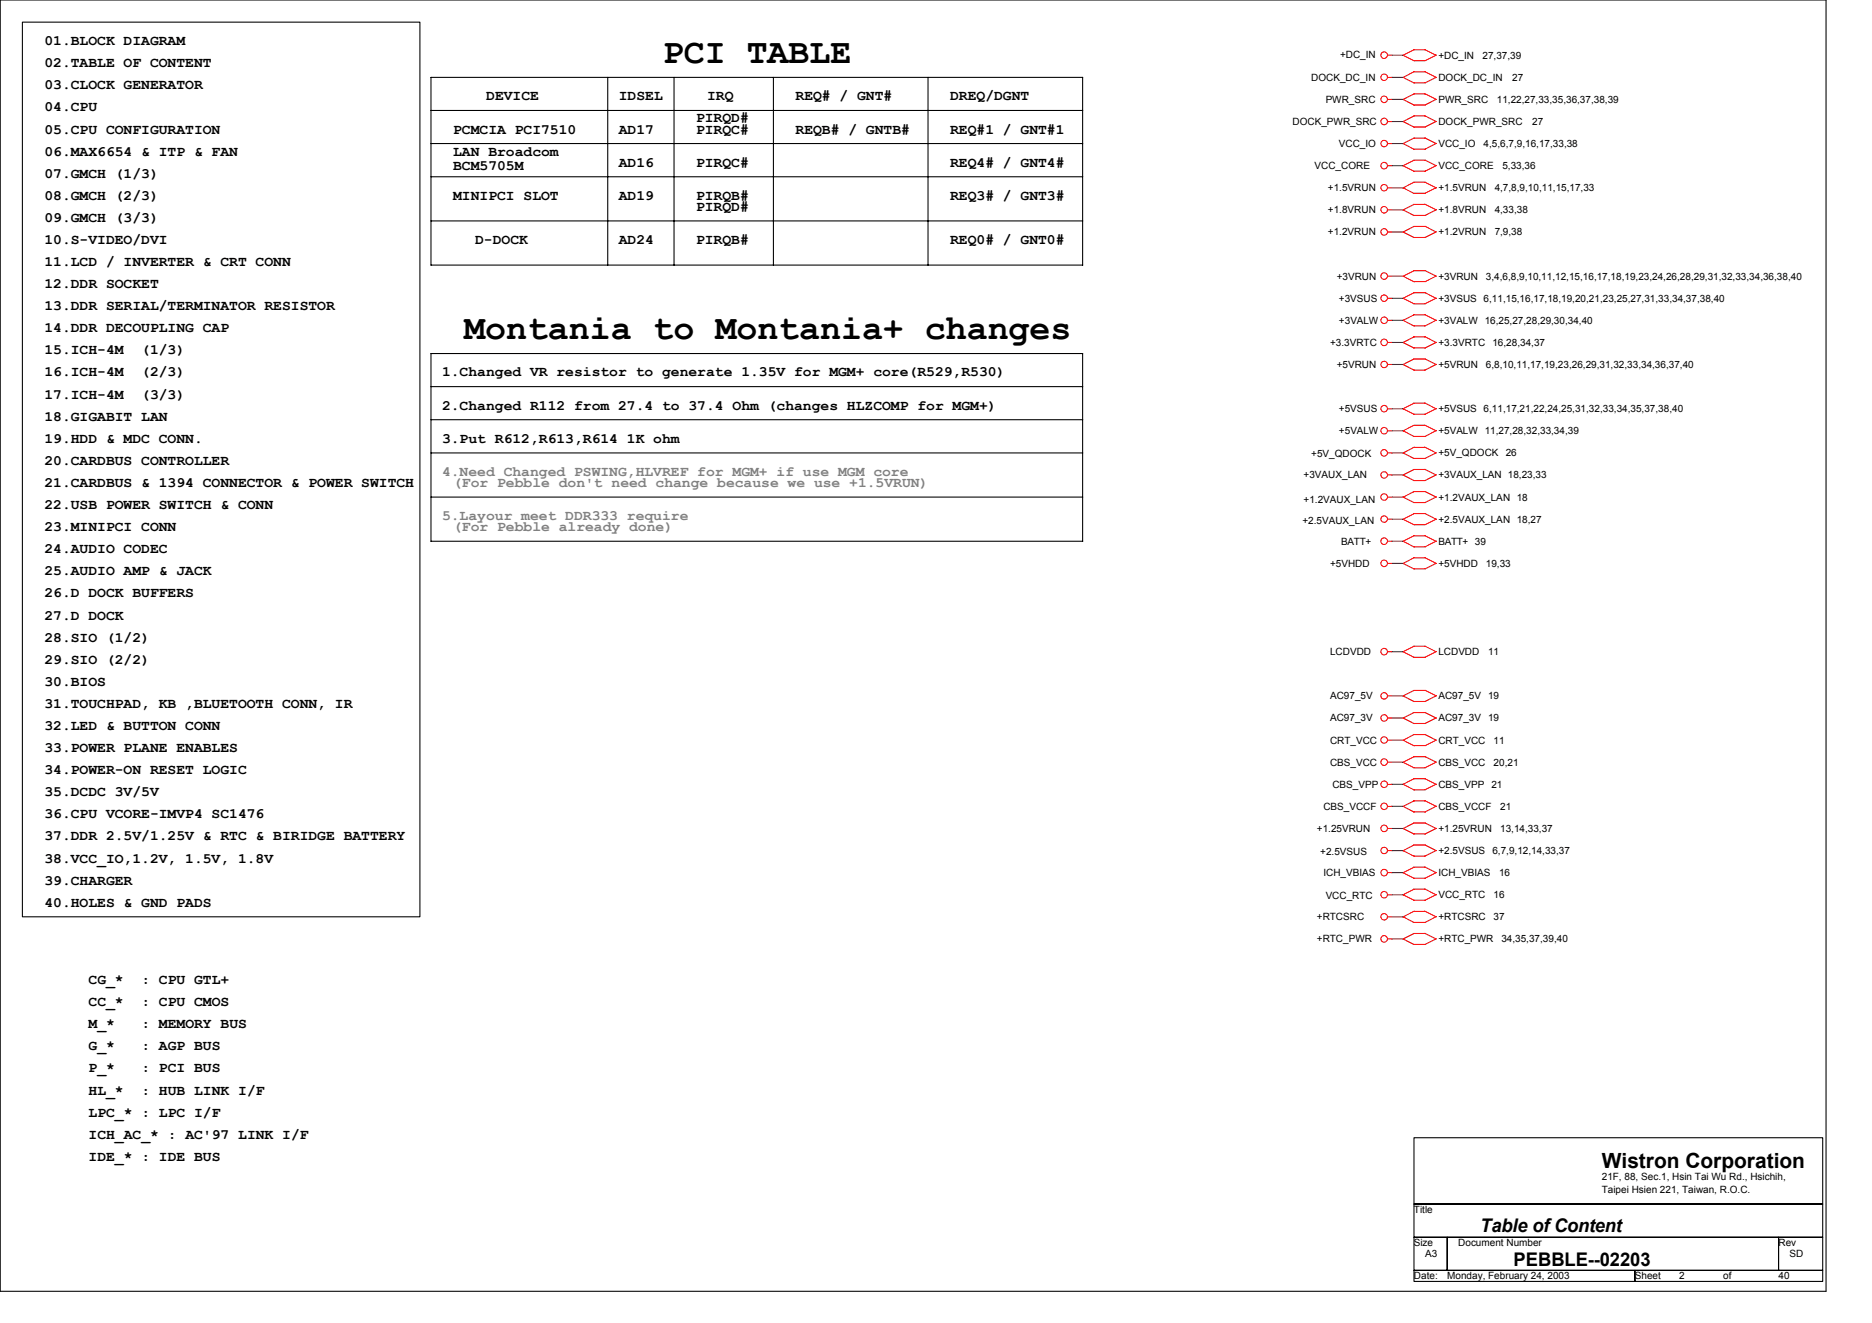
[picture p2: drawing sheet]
<svg xmlns="http://www.w3.org/2000/svg" width="297mm" height="210mm" viewBox="0 0 297 210" stroke-linecap="round" stroke-linejoin="round" font-family="sans-serif">
<defs><g id="words">
<g font-size="5.6">
<text x="105.2" y="9.9">PCI TABLE</text>
<text x="73.7" y="53.7">Montania to Montania+ changes</text>
</g>
<text font-size="3.3" x="254.2" y="185.4">Wistron Corporation</text>
<g font-size="3">
<text x="234.9" y="195.5">Table of Content</text>
<text x="240.2" y="200.8">PEBBLE--02203</text>
</g>
<g font-size="2.3">
<text x="7" y="7.2">01.BLOCK DIAGRAM</text>
<text x="7" y="10.7">02.TABLE OF CONTENT</text>
<text x="7" y="17.7">04.CPU</text>
<text x="7" y="14.2">03.CLOCK GENERATOR</text>
<text x="77.1" y="15.9">DEVICE</text>
<text x="98.2" y="15.9">IDSEL</text>
<text x="112.2" y="15.9">IRQ</text>
<text x="126.2" y="15.9">REQ# / GNT#</text>
<text x="150.8" y="15.9">DREQ/DGNT</text>
<text x="7" y="21.2">05.CPU CONFIGURATION</text>
<text x="71.9" y="21.2">PCMCIA PCI7510</text>
<text x="98.2" y="21.2">AD17</text>
<text x="110.4" y="19.4">PIRQD#</text>
<text x="110.4" y="21.2">PIRQC#</text>
<text x="126.2" y="21.2">REQB# / GNTB#</text>
<text x="150.8" y="21.2">REQ#1 / GNT#1</text>
<text x="7" y="24.7">06.MAX6654 &amp; ITP &amp; FAN</text>
<text x="7" y="28.2">07.GMCH (1/3)</text>
<text x="71.9" y="24.7">LAN Broadcom</text>
<text x="71.9" y="27">BCM5705M</text>
<text x="98.2" y="26.4">AD16</text>
<text x="110.4" y="26.4">PIRQC#</text>
<text x="150.8" y="26.4">REQ4# / GNT4#</text>
<text x="7" y="31.7">08.GMCH (2/3)</text>
<text x="7" y="35.2">09.GMCH (3/3)</text>
<text x="71.9" y="31.7">MINIPCI SLOT</text>
<text x="98.2" y="31.7">AD19</text>
<text x="110.4" y="31.7">PIRQB#</text>
<text x="110.4" y="33.4">PIRQD#</text>
<text x="150.8" y="31.7">REQ3# / GNT3#</text>
<text x="7" y="38.7">10.S-VIDEO/DVI</text>
<text x="75.4" y="38.7">D-DOCK</text>
<text x="98.2" y="38.7">AD24</text>
<text x="110.4" y="38.7">PIRQB#</text>
<text x="150.8" y="38.7">REQ0# / GNT0#</text>
<text x="7" y="45.7">12.DDR SOCKET</text>
<text x="7" y="42.2">11.LCD / INVERTER &amp; CRT CONN</text>
<text x="7" y="52.7">14.DDR DECOUPLING CAP</text>
<text x="7" y="49.2">13.DDR SERIAL/TERMINATOR RESISTOR</text>
<text x="7" y="56.2">15.ICH-4M</text>
<text x="7" y="59.7">16.ICH-4M</text>
<text x="22.4" y="56.2">(1/3)</text>
<text x="22.4" y="59.7">(2/3)</text>
<text x="70.1" y="59.7">1.Changed VR resistor to generate 1.35V for MGM+ core(R529,R530)</text>
<text x="7" y="63.2">17.ICH-4M</text>
<text x="22.4" y="63.2">(3/3)</text>
<text x="70.1" y="65">2.Changed R112 from 27.4 to 37.4 Ohm (changes HLZCOMP for MGM+)</text>
<text x="7" y="66.8">18.GIGABIT LAN</text>
<text x="7" y="70.3">19.HDD &amp; MDC CONN.</text>
<text x="70.1" y="70.3">3.Put R612,R613,R614 1K ohm</text>
<text x="7" y="73.8">20.CARDBUS CONTROLLER</text>
<text x="7" y="77.3">21.CARDBUS &amp; 1394 CONNECTOR &amp; POWER SWITCH</text>
<text x="7" y="80.8">22.USB POWER SWITCH &amp; CONN</text>
<text x="7" y="84.3">23.MINIPCI CONN</text>
<text x="7" y="87.8">24.AUDIO CODEC</text>
<text x="7" y="91.3">25.AUDIO AMP &amp; JACK</text>
<text x="7" y="94.8">26.D DOCK BUFFERS</text>
<text x="7" y="98.3">27.D DOCK</text>
<text x="7" y="101.8">28.SIO (1/2)</text>
<text x="7" y="105.3">29.SIO (2/2)</text>
<text x="7" y="108.8">30.BIOS</text>
<text x="7" y="112.3">31.TOUCHPAD, KB ,BLUETOOTH CONN, IR</text>
<text x="7" y="115.8">32.LED &amp; BUTTON CONN</text>
<text x="7" y="119.3">33.POWER PLANE ENABLES</text>
<text x="7" y="122.8">34.POWER-ON RESET LOGIC</text>
<text x="7" y="129.8">36.CPU VCORE-IMVP4 SC1476</text>
<text x="7" y="126.3">35.DCDC 3V/5V</text>
<text x="7" y="133.3">37.DDR 2.5V/1.25V &amp; RTC &amp; BIRIDGE BATTERY</text>
<text x="7" y="136.9">38.VCC_IO,1.2V, 1.5V, 1.8V</text>
<text x="7" y="140.4">39.CHARGER</text>
<text x="7" y="143.9">40.HOLES &amp; GND PADS</text>
<text x="14.1" y="156.1">CG_*</text>
<text x="14.1" y="159.6">CC_*</text>
<text x="22.4" y="156.1">: CPU GTL+</text>
<text x="22.4" y="159.6">: CPU CMOS</text>
<text x="14.1" y="166.6">G_*</text>
<text x="14.1" y="163.2">M_*</text>
<text x="22.4" y="166.6">: AGP BUS</text>
<text x="22.4" y="163.2">: MEMORY BUS</text>
<text x="14.1" y="170.2">P_*</text>
<text x="14.1" y="173.7">HL_*</text>
<text x="22.4" y="170.2">: PCI BUS</text>
<text x="22.4" y="173.7">: HUB LINK I/F</text>
<text x="14.1" y="177.2">LPC_* : LPC I/F</text>
<text x="14.1" y="180.7">ICH_AC_* : AC'97 LINK I/F</text>
<text x="14.1" y="184.2">IDE_* : IDE BUS</text>
</g>
<g font-size="2.3" fill="#808080">
<text x="70.1" y="75.5">4.Need Changed PSWING,HLVREF for MGM+ if use MGM core</text>
<text x="71.9" y="77.3">(For Pebble don't need change because we use +1.5VRUN)</text>
<text x="70.1" y="82.5">5.Layour meet DDR333 require</text>
<text x="71.9" y="84.3">(For Pebble already done)</text>
</g>
<g font-size="1.6">
<text x="212.6" y="9.1">+DC_IN</text>
<text x="228.2" y="9.3">+DC_IN</text>
<text x="235.2" y="9.3">27,37,39</text>
<text x="208.1" y="12.8">DOCK_DC_IN</text>
<text x="210.4" y="16.3">PWR_SRC</text>
<text x="228.2" y="16.3">PWR_SRC</text>
<text x="228.2" y="12.8">DOCK_DC_IN</text>
<text x="237.5" y="16.3">11,22,27,33,35,36,37,38,39</text>
<text x="240" y="12.8">27</text>
<text x="205.1" y="19.8">DOCK_PWR_SRC</text>
<text x="212.4" y="23.3">VCC_IO</text>
<text x="228.2" y="23.3">VCC_IO</text>
<text x="228.2" y="19.8">DOCK_PWR_SRC</text>
<text x="235.4" y="23.3">4,5,6,7,9,16,17,33,38</text>
<text x="243.1" y="19.8">27</text>
<text x="208.6" y="26.8">VCC_CORE</text>
<text x="228.2" y="26.8">VCC_CORE</text>
<text x="238.4" y="26.8">5,33,36</text>
<text x="210.7" y="33.8">+1.8VRUN</text>
<text x="210.7" y="30.3">+1.5VRUN</text>
<text x="228.2" y="33.8">+1.8VRUN</text>
<text x="228.2" y="30.3">+1.5VRUN</text>
<text x="237.2" y="33.8">4,33,38</text>
<text x="237.2" y="30.3">4,7,8,9,10,11,15,17,33</text>
<text x="210.7" y="37.3">+1.2VRUN</text>
<text x="228.2" y="37.3">+1.2VRUN</text>
<text x="237.2" y="37.3">7,9,38</text>
<text x="212.1" y="44.4">+3VRUN</text>
<text x="212.4" y="47.9">+3VSUS</text>
<text x="228.2" y="44.4">+3VRUN</text>
<text x="228.2" y="47.9">+3VSUS 6,11,15,16,17,18,19,20,21,23,25,27,31,33,34,37,38,40</text>
<text x="235.8" y="44.4">3,4,6,8,9,10,11,12,15,16,17,18,19,23,24,26,28,29,31,32,33,34,36,38,40</text>
<text x="212.4" y="51.4">+3VALW</text>
<text x="228.2" y="51.4">+3VALW 16,25,27,28,29,30,34,40</text>
<text x="211" y="54.9">+3.3VRTC</text>
<text x="212.1" y="58.4">+5VRUN</text>
<text x="228.2" y="54.9">+3.3VRTC</text>
<text x="228.2" y="58.4">+5VRUN</text>
<text x="235.8" y="58.4">6,8,10,11,17,19,23,26,29,31,32,33,34,36,37,40</text>
<text x="236.8" y="54.9">16,28,34,37</text>
<text x="212.4" y="65.4">+5VSUS</text>
<text x="228.2" y="65.4">+5VSUS 6,11,17,21,22,24,25,31,32,33,34,35,37,38,40</text>
<text x="212.4" y="68.9">+5VALW</text>
<text x="228.2" y="68.9">+5VALW 11,27,28,32,33,34,39</text>
<text x="206.8" y="75.9">+3VAUX_LAN</text>
<text x="208.1" y="72.6">+5V_QDOCK</text>
<text x="228.2" y="75.9">+3VAUX_LAN 18,23,33</text>
<text x="228.2" y="72.4">+5V_QDOCK</text>
<text x="238.9" y="72.4">26</text>
<text x="206.7" y="83.1">+2.5VAUX_LAN</text>
<text x="206.8" y="79.8">+1.2VAUX_LAN</text>
<text x="228.2" y="82.9">+2.5VAUX_LAN 18,27</text>
<text x="228.2" y="79.4">+1.2VAUX_LAN 18</text>
<text x="211" y="89.9">+5VHDD</text>
<text x="212.8" y="86.4">BATT+</text>
<text x="228.2" y="89.9">+5VHDD</text>
<text x="228.2" y="86.4">BATT+ 39</text>
<text x="235.8" y="89.9">19,33</text>
<text x="211" y="103.9">LCDVDD</text>
<text x="228.2" y="103.9">LCDVDD</text>
<text x="236.1" y="103.9">11</text>
<text x="211" y="111">AC97_5V</text>
<text x="228.2" y="111">AC97_5V 19</text>
<text x="211" y="118">CRT_VCC</text>
<text x="211" y="114.5">AC97_3V</text>
<text x="228.2" y="118">CRT_VCC</text>
<text x="228.2" y="114.5">AC97_3V 19</text>
<text x="237" y="118">11</text>
<text x="211" y="121.5">CBS_VCC</text>
<text x="211.4" y="125">CBS_VPP</text>
<text x="228.2" y="121.5">CBS_VCC</text>
<text x="228.2" y="125">CBS_VPP 21</text>
<text x="237" y="121.5">20,21</text>
<text x="209" y="132">+1.25VRUN</text>
<text x="210" y="128.5">CBS_VCCF</text>
<text x="228.2" y="128.5">CBS_VCCF</text>
<text x="228.2" y="132">+1.25VRUN</text>
<text x="238" y="132">13,14,33,37</text>
<text x="238" y="128.5">21</text>
<text x="209.5" y="135.7">+2.5VSUS</text>
<text x="228.2" y="135.5">+2.5VSUS</text>
<text x="236.8" y="135.5">6,7,9,12,14,33,37</text>
<text x="210" y="139">ICH_VBIAS</text>
<text x="210.4" y="142.7">VCC_RTC</text>
<text x="228.2" y="139">ICH_VBIAS</text>
<text x="228.2" y="142.5">VCC_RTC</text>
<text x="237" y="142.5">16</text>
<text x="237.9" y="139">16</text>
<text x="209" y="146">+RTCSRC</text>
<text x="209" y="149.5">+RTC_PWR</text>
<text x="228.2" y="146">+RTCSRC</text>
<text x="228.2" y="149.5">+RTC_PWR</text>
<text x="237" y="146">37</text>
<text x="238.2" y="149.5">34,35,37,39,40</text>
<text x="254.2" y="187.2">21F, 88, Sec.1, Hsin Tai Wu Rd., Hsichih,</text>
<text x="254.2" y="189.3">Taipei Hsien 221, Taiwan, R.O.C.</text>
<text x="224.4" y="192.4">Title</text>
<text x="224.4" y="197.7">Size</text>
<text x="231.4" y="197.7">Document Number</text>
<text x="282.2" y="197.7">Rev</text>
<text x="224.4" y="203">Date:</text>
<text x="226.1" y="199.5">A3</text>
<text x="229.6" y="203">Monday, February 24, 2003</text>
<text x="259.4" y="203">Sheet</text>
<text x="266.4" y="203">2</text>
<text x="273.4" y="203">of</text>
<text x="282.2" y="203">40</text>
<text x="284" y="199.5">SD</text>
</g>
</g></defs>
<g fill="none" stroke="#000" stroke-width=".17">
<path d="M0 0h289.7v204.9h-289.7zM3.6 3.5h63v142h-63zM68.4 17.5h103.4M96.4 12.3v29.8M107 12.3v29.8M122.7 12.3v29.8M147.3 12.3v29.8M68.4 22.8h103.4M68.4 28h103.4M68.4 35.1h103.4M68.4 42.1h103.4M68.4 42.1v-29.8h103.4v29.8"/>
<path d="M68.4 56.1h103.4v29.8h-103.4zM68.4 71.9h103.4M68.4 61.3h103.4M68.4 66.6h103.4M68.4 78.9h103.4M224.4 180.5h64.8v10.5h-64.8zM224.4 191h64.8v5.3h-64.8zM224.4 196.3h5.2v5.2h-5.2zM229.6 196.3h52.6v5.2h-52.6zM282.2 196.3h7v5.2h-7zM224.4 201.5h35v1.8h-35zM259.4 201.5h29.8v1.8h-29.8z"/>
</g>
<g fill="none" stroke="#f00" stroke-width=".17">
<path d="M220.2 8.8h.7M220.2 12.3h.7M220.2 19.3h.7M220.2 15.8h.7M222.6 12.3l1.8 .9M222.6 19.3l1.8 .9M224.3 7.9h1.8M224.3 14.9h1.8M224.3 11.4h1.8l1.8 .9-1.8 .8M224.3 18.4h1.8M224.4 7.9l-1.8 .9 1.8 .9 1.7-.1M224.4 14.9l-1.8 .9 1.8 .9h1.7"/>
<path d="M224.4 11.4l-1.8 .9M224.4 13.1h1.7M224.4 18.4l-1.8 .9M226.1 7.9l1.8 .9M226.1 14.9l1.8 .9M226.1 18.4l1.8 .9-1.8 .9M227.9 8.7l-1.8 .9M227.9 15.7l-1.8 1M220.2 33.3h.7M220.2 22.8h.7M220.2 26.3h.7M220.2 29.8h.7"/>
<path d="M220.2 36.8h.7M222.6 33.3l1.8 .9h1.7M222.6 22.8l1.8 .9h1.7M222.6 29.8l1.8 .9M224.3 32.4h1.8l1.8 .9-1.8 .9M224.3 21.9h1.8l1.8 .9-1.8 .9M224.3 25.4h1.8M224.3 28.9h1.8M224.3 35.9h1.8l1.8 .9M224.4 32.4l-1.8 .9M224.4 21.9l-1.8 .9M224.4 25.4l-1.8 .9 1.8 .9h1.7"/>
<path d="M224.4 28.9l-1.8 .9M224.4 30.7h1.7M224.4 20.2h1.7M224.4 35.9l-1.8 .9 1.8 .9h1.7M226.1 25.4l1.8 .9M226.1 28.9l1.8 .9-1.8 .9M227.9 26.3l-1.8 .9M227.9 36.8l-1.8 .9M220.2 43.8h.7M220.2 57.8h.7M220.2 54.3h.7M220.2 50.8h.7"/>
<path d="M220.2 47.3h.7M222.6 50.8l1.8 .9h1.7M222.6 47.3l1.8 .9M224.3 53.4h1.8l1.8 .9M224.3 42.9h1.8M224.3 57h1.8M224.3 50l1.8-.1 1.8 .9-1.8 .9M224.3 46.4h1.8M224.4 53.4l-1.8 1 1.8 .8h1.7M224.4 42.9l-1.8 .9 1.8 .9M224.4 44.7h1.7M224.4 57l-1.8 .8 1.8 .9"/>
<path d="M224.4 58.7h1.7M224.4 50l-1.8 .8M224.4 46.4l-1.8 .9M224.4 48.2h1.7M226.1 42.9l1.8 .9M226.1 56.9l1.8 .9M226.1 46.4l1.8 .9-1.8 .9M227.9 54.3l-1.8 .9M227.9 43.8l-1.8 .9M227.9 57.8l-1.8 .9M220.2 64.9h.7M220.2 68.3h.7"/>
<path d="M220.2 75.4h.7M220.2 71.9h.7M220.2 78.9h.7M222.6 78.9l1.8 .9M224.3 67.5h1.8l1.8 .8M224.3 64l1.8-.1 1.8 1M224.3 74.5h1.8M224.3 71h1.8l1.8 .9M224.3 78h1.8l1.8 .9-1.8 .8M224.4 67.5l-1.8 .9 1.8 .9M224.4 69.2h1.7M224.4 64l-1.8 .9 1.8 .8h1.7"/>
<path d="M224.4 74.5l-1.8 .9 1.8 .9M224.4 76.2h1.7M224.4 71l-1.8 .9 1.8 .8M224.4 72.7h1.7M224.4 78l-1.8 .9M224.4 79.7h1.7M226.1 74.5l1.8 .9M227.9 68.3l-1.8 .9M227.9 64.8l-1.8 .9M227.9 75.3l-1.8 .9M227.9 71.8l-1.8 .9M220.2 89.4h.7"/>
<path d="M220.2 85.9h.7M220.2 82.4h.7M222.6 89.4l1.8 .9M224.3 88.5h1.8M224.3 85h1.8M224.3 81.5h1.8l1.8 .9M224.4 88.5l-1.8 .9M224.4 90.3h1.7M224.4 85l-1.8 .9 1.8 .9M224.4 86.8h1.7M224.4 81.5l-1.8 .9 1.8 .9 1.7-.1M226.1 88.5l1.8 .9-1.8 .9"/>
<path d="M226.1 85l1.8 .9M227.9 85.9l-1.8 .9M227.9 82.4l-1.8 .8M220.2 103.4h.7M220.2 117.4h.7M220.2 113.9h.7M220.2 110.4h.7M222.6 117.4l1.8 .9M222.6 110.4l1.8 .9h1.7M224.3 102.5h1.8M224.3 116.5h1.8M224.3 113.1h1.8"/>
<path d="M224.3 109.5h1.8l1.8 .9-1.8 .9M224.4 102.5l-1.8 .9 1.8 .9M224.4 104.3h1.7M224.4 116.5l-1.8 1M224.4 118.3h1.7M224.4 113.1l-1.8 .8 1.8 .9h1.7M224.4 109.5l-1.8 .9M226.1 102.5l1.8 .9M226.1 116.5l1.8 .9-1.8 .9M226.1 113l1.8 .9M227.9 103.4l-1.8 .9M227.9 113.9l-1.8 .9"/>
<path d="M220.2 120.9h.7M220.2 124.4h.7M220.2 127.9h.7M220.2 135h.7M220.2 138.5h.7M220.2 131.4h.7M222.6 120.9l1.8 .9h1.7M222.6 127.9l1.8 .9M222.6 135l1.8 .8M222.6 138.5l1.8 .9 1.7-.1M224.3 120.1h1.8M224.3 123.5h1.8"/>
<path d="M224.3 127.1l1.8-.1 1.8 .9M224.3 134.1h1.8M224.3 137.6h1.8l1.8 .9-1.8 .8M224.3 130.6h1.8M224.4 120.1l-1.8 .8M224.4 123.5l-1.8 1 1.8 .8h1.7M224.4 127.1l-1.8 .9M224.4 128.8h1.7M224.4 134.1l-1.8 .9M224.4 135.8h1.7M224.4 137.6l-1.8 .9M224.4 130.6l-1.8 .9 1.8 .8"/>
<path d="M224.4 132.3h1.7M226.1 120l1.8 .9-1.8 .9M226.1 123.5l1.8 .9M226.1 134l1.8 1-1.8 .8M226.1 130.6l1.8 .8M227.9 124.4l-1.8 .9M227.9 127.9l-1.8 .9M227.9 131.4l-1.8 .9M220.2 142h.7M220.2 145.5h.7M220.2 149h.7M222.6 149l1.8 .9"/>
<path d="M224.3 141.1h1.8l1.8 .9M224.3 144.6h1.8M224.3 148.1h1.8M224.4 141.1l-1.8 .9 1.8 .9 1.7-.1M224.4 144.6l-1.8 .9 1.8 .9M224.4 146.3h1.7M224.4 148.1l-1.8 .9M224.4 149.8h1.7M226.1 144.6l1.8 .9M226.1 148.1l1.8 .9-1.8 .8M227.9 141.9l-1.8 .9M227.9 145.4l-1.8 .9"/>
<circle cx="219.6" cy="8.8" r=".52"/>
<circle cx="219.6" cy="19.3" r=".52"/>
<circle cx="219.6" cy="15.8" r=".52"/>
<circle cx="219.6" cy="12.3" r=".52"/>
<circle cx="219.6" cy="36.8" r=".52"/>
<circle cx="219.6" cy="33.3" r=".52"/>
<circle cx="219.6" cy="26.3" r=".52"/>
<circle cx="219.6" cy="22.8" r=".52"/>
<circle cx="219.6" cy="29.8" r=".52"/>
<circle cx="219.6" cy="54.3" r=".52"/>
<circle cx="219.6" cy="43.8" r=".52"/>
<circle cx="219.6" cy="50.8" r=".52"/>
<circle cx="219.6" cy="57.8" r=".52"/>
<circle cx="219.6" cy="47.3" r=".52"/>
<circle cx="219.6" cy="78.9" r=".52"/>
<circle cx="219.6" cy="71.8" r=".52"/>
<circle cx="219.6" cy="68.3" r=".52"/>
<circle cx="219.6" cy="64.8" r=".52"/>
<circle cx="219.6" cy="75.4" r=".52"/>
<circle cx="219.6" cy="89.4" r=".52"/>
<circle cx="219.6" cy="85.9" r=".52"/>
<circle cx="219.6" cy="82.4" r=".52"/>
<circle cx="219.6" cy="103.4" r=".52"/>
<circle cx="219.6" cy="113.9" r=".52"/>
<circle cx="219.6" cy="110.4" r=".52"/>
<circle cx="219.6" cy="117.4" r=".52"/>
<circle cx="219.6" cy="120.9" r=".52"/>
<circle cx="219.6" cy="138.4" r=".52"/>
<circle cx="219.6" cy="124.4" r=".52"/>
<circle cx="219.6" cy="131.4" r=".52"/>
<circle cx="219.6" cy="134.9" r=".52"/>
<circle cx="219.6" cy="127.9" r=".52"/>
<circle cx="219.6" cy="149" r=".52"/>
<circle cx="219.6" cy="142" r=".52"/>
<circle cx="219.6" cy="145.5" r=".52"/>
</g>
<g fill="none" stroke="#800040" stroke-width=".17">
<path d="M220.8 8.8h1.8M220.8 15.8h1.8M220.8 12.3h1.8M220.9 19.3h1.7M220.8 33.3h1.8M220.8 22.8h1.8M220.8 26.3h1.8M220.8 29.8h1.8M220.8 36.8h1.8M220.8 54.3h1.8M220.8 50.8h1.8M220.8 57.8h1.8"/>
<path d="M220.8 43.8h1.8M220.8 47.3h1.8M220.8 68.3h1.8M220.8 64.9h1.8M220.8 75.4h1.8M220.9 71.9h1.7M220.9 78.9h1.7M220.8 89.4h1.8M220.8 85.9h1.8M220.9 82.4h1.7M220.8 103.4h1.8M220.8 113.9h1.8"/>
<path d="M220.8 110.4h1.8M220.9 117.4h1.7M220.9 120.9h1.7M220.9 124.4h1.7M220.9 127.9h1.7M220.9 135h1.7M220.9 138.5h1.7M220.9 131.4h1.7M220.9 142h1.7M220.9 149h1.7M220.9 145.5h1.7"/>
</g>
<use href="#words"/>
</svg>
